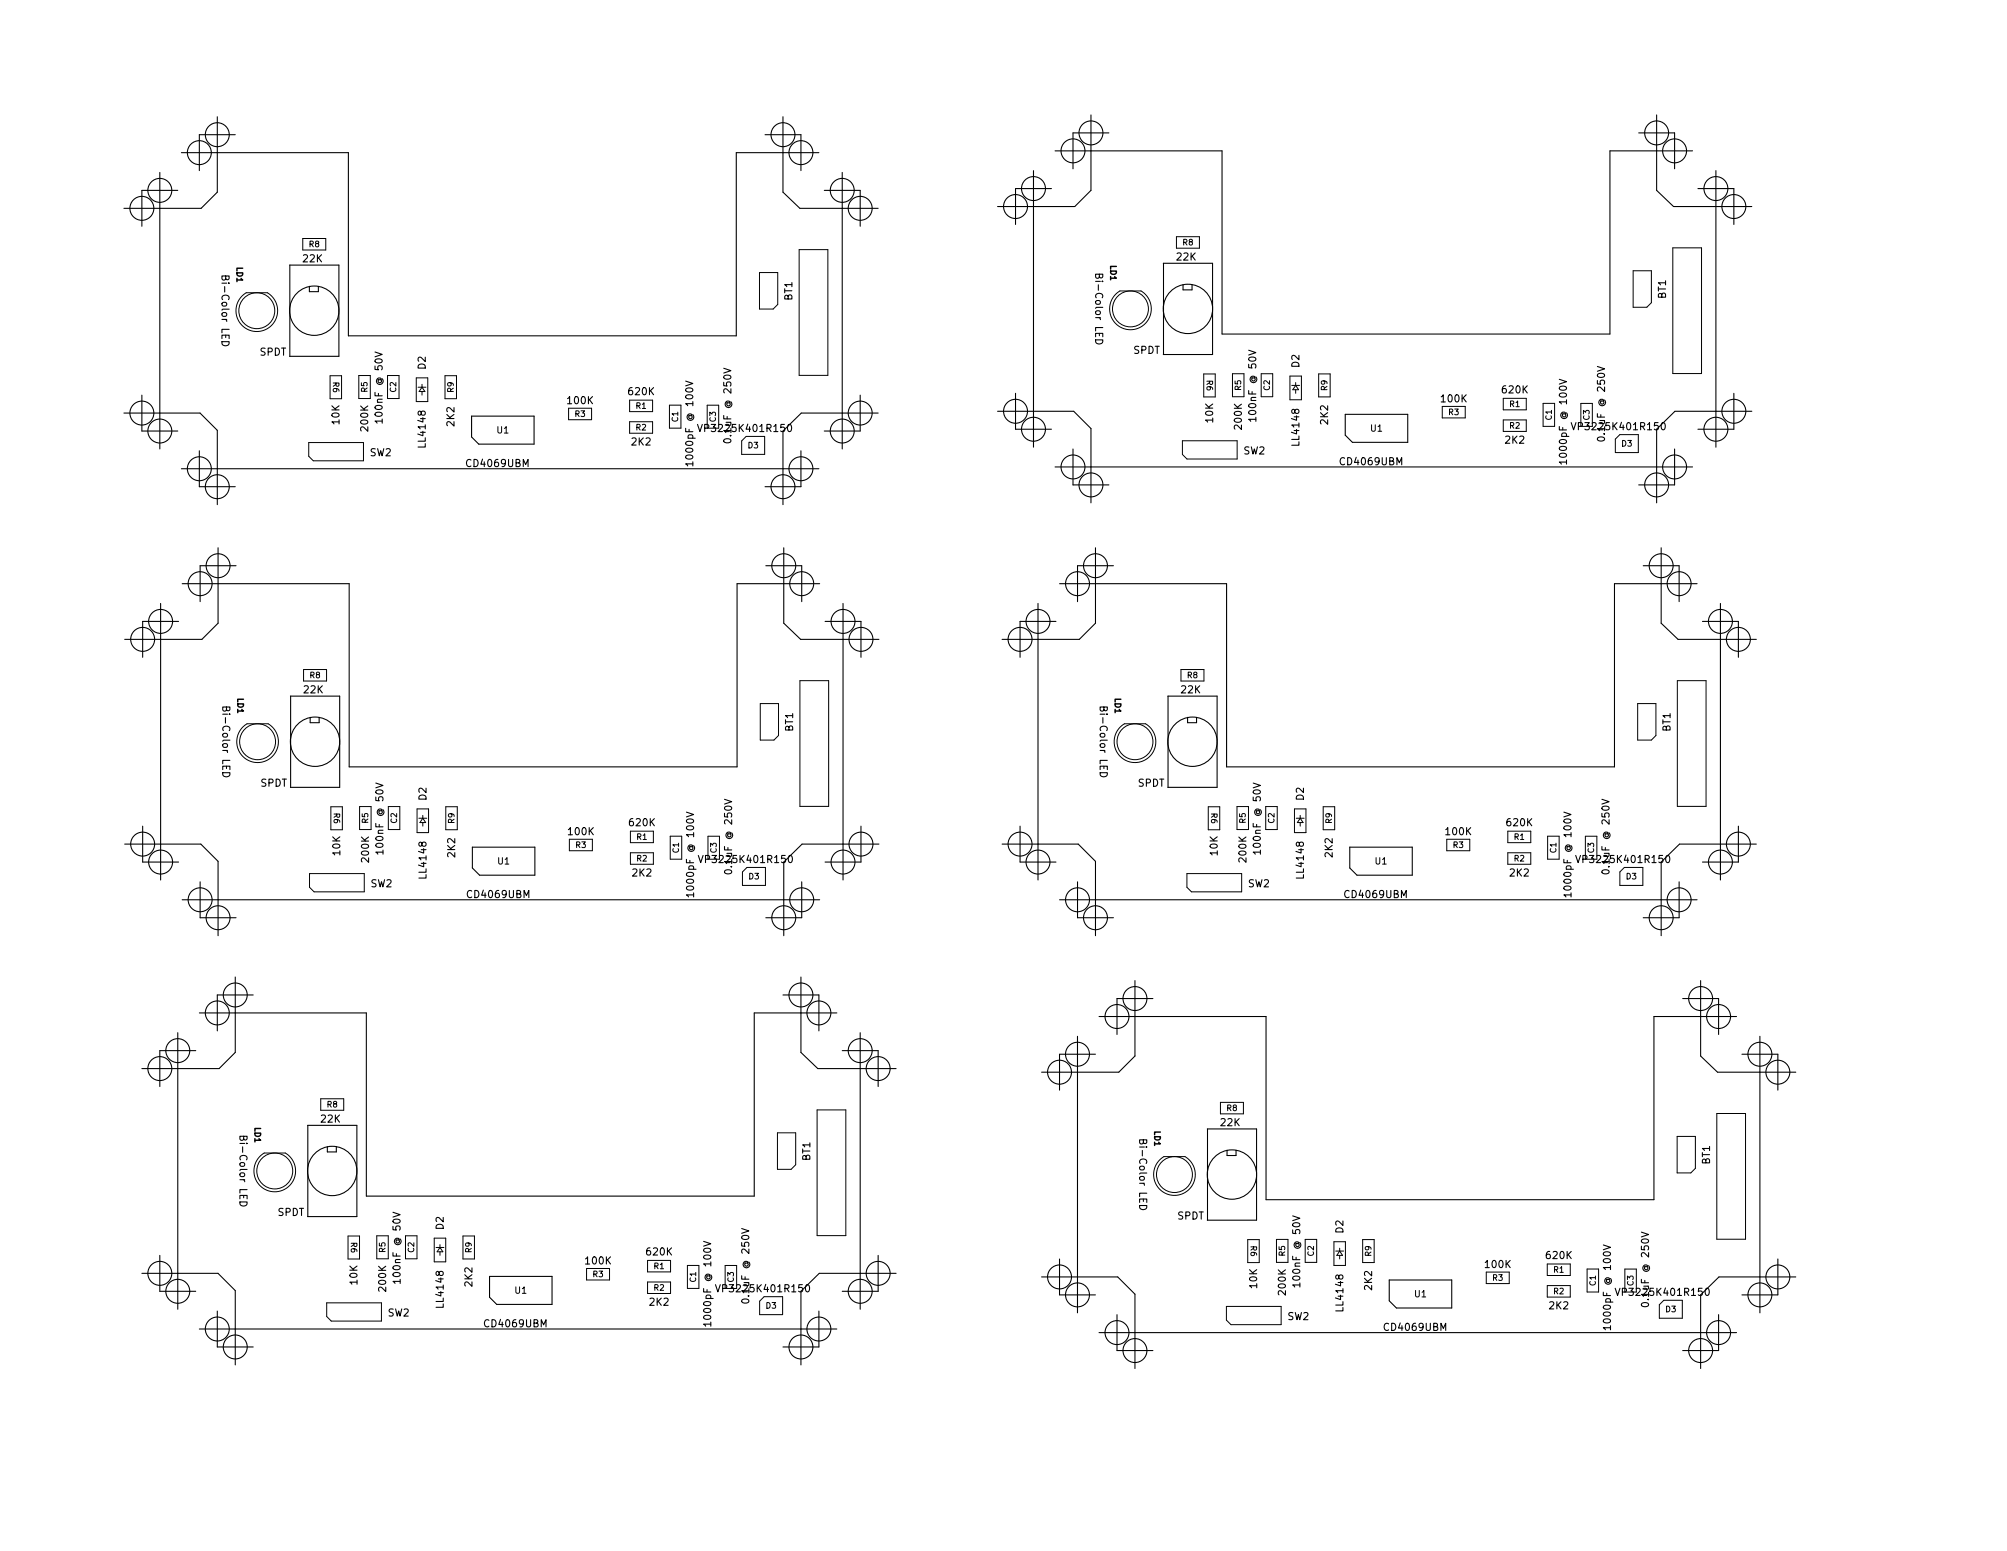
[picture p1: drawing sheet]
<svg xmlns="http://www.w3.org/2000/svg" width="279mm" height="216mm" viewBox="0 0 279 216" stroke-linecap="round" stroke-linejoin="round" font-family="sans-serif">
<defs><g id="words">
<g font-size="1.4">
<text x="30.9" y="38.9" transform="rotate(90 30.9 38.9)">Bi-Color LED</text>
<text x="42.2" y="36.5">22K</text>
<text x="110.3" y="41.8" transform="rotate(-90 110.3 41.8)">BT1</text>
<text x="152.5" y="38.7" transform="rotate(90 152.5 38.7)">Bi-Color LED</text>
<text x="163.8" y="36.3">22K</text>
<text x="231.9" y="41.6" transform="rotate(-90 231.9 41.6)">BT1</text>
<text x="36.1" y="49.5">SPDT</text>
<text x="59.3" y="51.4" transform="rotate(-90 59.3 51.4)">D2</text>
<text x="157.8" y="49.3">SPDT</text>
<text x="180.9" y="51.1" transform="rotate(-90 180.9 51.1)">D2</text>
<text x="47.3" y="59" transform="rotate(-90 47.3 59)">10K</text>
<text x="51.3" y="59.9" transform="rotate(-90 51.3 59.9)">200K</text>
<text x="53.3" y="58.3" transform="rotate(-90 53.3 58.3)">100nF @ 50V</text>
<text x="63.3" y="59.3" transform="rotate(-90 63.3 59.3)">2K2</text>
<text x="79.1" y="56.3">100K</text>
<text x="87.6" y="55">620K</text>
<text x="168.9" y="58.8" transform="rotate(-90 168.9 58.8)">10K</text>
<text x="172.9" y="59.7" transform="rotate(-90 172.9 59.7)">200K</text>
<text x="174.9" y="58.1" transform="rotate(-90 174.9 58.1)">100nF @ 50V</text>
<text x="184.9" y="59" transform="rotate(-90 184.9 59)">2K2</text>
<text x="200.7" y="56">100K</text>
<text x="209.2" y="54.7">620K</text>
<text x="219.5" y="59.9">VP3225K401R150</text>
<text x="51.5" y="63.5">SW2</text>
<text x="59.3" y="62.1" transform="rotate(-90 59.3 62.1)">LL4148</text>
<text x="65.1" y="65">CD4069UBM</text>
<text x="88" y="62">2K2</text>
<text x="96.5" y="64.1" transform="rotate(-90 96.5 64.1)">1000pF @ 100V</text>
<text x="97.9" y="60.1">VP3225K401R150</text>
<text x="101.8" y="61" transform="rotate(-90 101.8 61)">0.1uF @ 250V</text>
<text x="173.1" y="63.3">SW2</text>
<text x="180.9" y="61.9" transform="rotate(-90 180.9 61.9)">LL4148</text>
<text x="186.7" y="64.7">CD4069UBM</text>
<text x="209.6" y="61.7">2K2</text>
<text x="218.1" y="63.8" transform="rotate(-90 218.1 63.8)">1000pF @ 100V</text>
<text x="223.4" y="60.8" transform="rotate(-90 223.4 60.8)">0.1uF @ 250V</text>
<text x="31" y="98.9" transform="rotate(90 31 98.9)">Bi-Color LED</text>
<text x="42.3" y="96.5">22K</text>
<text x="110.4" y="101.8" transform="rotate(-90 110.4 101.8)">BT1</text>
<text x="153.1" y="98.9" transform="rotate(90 153.1 98.9)">Bi-Color LED</text>
<text x="164.5" y="96.5">22K</text>
<text x="232.5" y="101.8" transform="rotate(-90 232.5 101.8)">BT1</text>
<text x="36.3" y="109.5">SPDT</text>
<text x="59.4" y="111.4" transform="rotate(-90 59.4 111.4)">D2</text>
<text x="158.4" y="109.5">SPDT</text>
<text x="181.5" y="111.4" transform="rotate(-90 181.5 111.4)">D2</text>
<text x="47.4" y="119" transform="rotate(-90 47.4 119)">10K</text>
<text x="51.4" y="119.9" transform="rotate(-90 51.4 119.9)">200K</text>
<text x="53.4" y="118.3" transform="rotate(-90 53.4 118.3)">100nF @ 50V</text>
<text x="63.4" y="119.3" transform="rotate(-90 63.4 119.3)">2K2</text>
<text x="79.2" y="116.2">100K</text>
<text x="87.7" y="115">620K</text>
<text x="169.5" y="119" transform="rotate(-90 169.5 119)">10K</text>
<text x="173.5" y="119.9" transform="rotate(-90 173.5 119.9)">200K</text>
<text x="175.5" y="118.3" transform="rotate(-90 175.5 118.3)">100nF @ 50V</text>
<text x="185.5" y="119.3" transform="rotate(-90 185.5 119.3)">2K2</text>
<text x="201.3" y="116.2">100K</text>
<text x="209.8" y="115">620K</text>
<text x="51.6" y="123.5">SW2</text>
<text x="59.4" y="122.1" transform="rotate(-90 59.4 122.1)">LL4148</text>
<text x="65.2" y="125">CD4069UBM</text>
<text x="88.1" y="122">2K2</text>
<text x="96.6" y="124.1" transform="rotate(-90 96.6 124.1)">1000pF @ 100V</text>
<text x="98" y="120.1">VP3225K401R150</text>
<text x="101.9" y="121" transform="rotate(-90 101.9 121)">0.1uF @ 250V</text>
<text x="173.7" y="123.5">SW2</text>
<text x="181.5" y="122.1" transform="rotate(-90 181.5 122.1)">LL4148</text>
<text x="187.4" y="125">CD4069UBM</text>
<text x="210.2" y="122">2K2</text>
<text x="218.8" y="124.1" transform="rotate(-90 218.8 124.1)">1000pF @ 100V</text>
<text x="220.1" y="120.1">VP3225K401R150</text>
<text x="224.1" y="121" transform="rotate(-90 224.1 121)">0.1uF @ 250V</text>
<text x="33.3" y="158.7" transform="rotate(90 33.3 158.7)">Bi-Color LED</text>
<text x="44.7" y="156.3">22K</text>
<text x="112.8" y="161.6" transform="rotate(-90 112.8 161.6)">BT1</text>
<text x="158.6" y="159.2" transform="rotate(90 158.6 159.2)">Bi-Color LED</text>
<text x="170" y="156.8">22K</text>
<text x="238" y="162.1" transform="rotate(-90 238 162.1)">BT1</text>
<text x="38.6" y="169.3">SPDT</text>
<text x="61.7" y="171.1" transform="rotate(-90 61.7 171.1)">D2</text>
<text x="163.9" y="169.7">SPDT</text>
<text x="187" y="171.6" transform="rotate(-90 187 171.6)">D2</text>
<text x="49.7" y="178.8" transform="rotate(-90 49.7 178.8)">10K</text>
<text x="53.7" y="179.7" transform="rotate(-90 53.7 179.7)">200K</text>
<text x="55.8" y="178.1" transform="rotate(-90 55.8 178.1)">100nF @ 50V</text>
<text x="65.7" y="179" transform="rotate(-90 65.7 179)">2K2</text>
<text x="81.6" y="176">100K</text>
<text x="90.1" y="174.7">620K</text>
<text x="100.4" y="179.9">VP3225K401R150</text>
<text x="175" y="179.3" transform="rotate(-90 175 179.3)">10K</text>
<text x="181" y="178.6" transform="rotate(-90 181 178.6)">100nF @ 50V</text>
<text x="191" y="179.5" transform="rotate(-90 191 179.5)">2K2</text>
<text x="206.8" y="176.5">100K</text>
<text x="215.3" y="175.3">620K</text>
<text x="54" y="183.3">SW2</text>
<text x="61.7" y="181.9" transform="rotate(-90 61.7 181.9)">LL4148</text>
<text x="67.6" y="184.7">CD4069UBM</text>
<text x="90.5" y="181.7">2K2</text>
<text x="99" y="183.8" transform="rotate(-90 99 183.8)">1000pF @ 100V</text>
<text x="104.3" y="180.8" transform="rotate(-90 104.3 180.8)">0.1uF @ 250V</text>
<text x="179" y="180.2" transform="rotate(-90 179 180.2)">200K</text>
<text x="179.2" y="183.7">SW2</text>
<text x="187" y="182.4" transform="rotate(-90 187 182.4)">LL4148</text>
<text x="192.9" y="185.3">CD4069UBM</text>
<text x="215.7" y="182.3">2K2</text>
<text x="224.2" y="184.3" transform="rotate(-90 224.2 184.3)">1000pF @ 100V</text>
<text x="225.6" y="180.4">VP3225K401R150</text>
<text x="229.5" y="181.3" transform="rotate(-90 229.5 181.3)">0.1uF @ 250V</text>
</g>
<g font-size="1.3">
<text x="69.2" y="60.3">U1</text>
<text x="190.8" y="60.1">U1</text>
<text x="69.3" y="120.3">U1</text>
<text x="191.5" y="120.3">U1</text>
<text x="71.7" y="180.1">U1</text>
<text x="196.9" y="180.6">U1</text>
</g>
<g font-size="1.1">
<text x="43" y="34.4">R8</text>
<text x="164.7" y="34.2">R8</text>
<text x="32.9" y="37.2" transform="rotate(90 32.9 37.2)">LD1</text>
<text x="154.6" y="36.9" transform="rotate(90 154.6 36.9)">LD1</text>
<text x="46.3" y="53.2" transform="rotate(90 46.3 53.2)">R6</text>
<text x="168" y="52.9" transform="rotate(90 168 52.9)">R6</text>
<text x="51.2" y="54.6" transform="rotate(-90 51.2 54.6)">R5</text>
<text x="55.2" y="54.6" transform="rotate(-90 55.2 54.6)">C2</text>
<text x="63.1" y="54.6" transform="rotate(-90 63.1 54.6)">R9</text>
<text x="80" y="58">R3</text>
<text x="88.5" y="59.9">R2</text>
<text x="88.5" y="56.9">R1</text>
<text x="94.4" y="58.7" transform="rotate(-90 94.4 58.7)">C1</text>
<text x="99.7" y="58.7" transform="rotate(-90 99.7 58.7)">C3</text>
<text x="172.8" y="54.3" transform="rotate(-90 172.8 54.3)">R5</text>
<text x="176.8" y="54.3" transform="rotate(-90 176.8 54.3)">C2</text>
<text x="184.8" y="54.4" transform="rotate(-90 184.8 54.4)">R9</text>
<text x="201.7" y="57.8">R3</text>
<text x="210.2" y="56.6">R1</text>
<text x="210.2" y="59.7">R2</text>
<text x="216" y="58.5" transform="rotate(-90 216 58.5)">C1</text>
<text x="221.3" y="58.5" transform="rotate(-90 221.3 58.5)">C3</text>
<text x="104.1" y="62.4">D3</text>
<text x="225.8" y="62.1">D3</text>
<text x="43.1" y="94.4">R8</text>
<text x="165.3" y="94.4">R8</text>
<text x="33.1" y="97.2" transform="rotate(90 33.1 97.2)">LD1</text>
<text x="155.2" y="97.2" transform="rotate(90 155.2 97.2)">LD1</text>
<text x="46.5" y="113.2" transform="rotate(90 46.5 113.2)">R6</text>
<text x="168.6" y="113.2" transform="rotate(90 168.6 113.2)">R6</text>
<text x="51.3" y="114.6" transform="rotate(-90 51.3 114.6)">R5</text>
<text x="55.3" y="114.6" transform="rotate(-90 55.3 114.6)">C2</text>
<text x="63.3" y="114.6" transform="rotate(-90 63.3 114.6)">R9</text>
<text x="80.2" y="118">R3</text>
<text x="88.6" y="116.9">R1</text>
<text x="88.6" y="119.9">R2</text>
<text x="94.5" y="118.7" transform="rotate(-90 94.5 118.7)">C1</text>
<text x="99.8" y="118.7" transform="rotate(-90 99.8 118.7)">C3</text>
<text x="173.4" y="114.6" transform="rotate(-90 173.4 114.6)">R5</text>
<text x="177.4" y="114.6" transform="rotate(-90 177.4 114.6)">C2</text>
<text x="185.4" y="114.6" transform="rotate(-90 185.4 114.6)">R9</text>
<text x="202.3" y="118">R3</text>
<text x="210.8" y="116.9">R1</text>
<text x="210.8" y="119.9">R2</text>
<text x="216.7" y="118.7" transform="rotate(-90 216.7 118.7)">C1</text>
<text x="221.9" y="118.7" transform="rotate(-90 221.9 118.7)">C3</text>
<text x="104.2" y="122.4">D3</text>
<text x="226.4" y="122.4">D3</text>
<text x="45.5" y="154.2">R8</text>
<text x="170.8" y="154.6">R8</text>
<text x="35.5" y="156.9" transform="rotate(90 35.5 156.9)">LD1</text>
<text x="160.7" y="157.4" transform="rotate(90 160.7 157.4)">LD1</text>
<text x="48.9" y="172.9" transform="rotate(90 48.9 172.9)">R6</text>
<text x="174.1" y="173.4" transform="rotate(90 174.1 173.4)">R6</text>
<text x="53.6" y="174.3" transform="rotate(-90 53.6 174.3)">R5</text>
<text x="57.7" y="174.3" transform="rotate(-90 57.7 174.3)">C2</text>
<text x="65.7" y="174.4" transform="rotate(-90 65.7 174.4)">R9</text>
<text x="82.5" y="177.8">R3</text>
<text x="91" y="179.7">R2</text>
<text x="91" y="176.6">R1</text>
<text x="96.9" y="178.5" transform="rotate(-90 96.9 178.5)">C1</text>
<text x="102.1" y="178.5" transform="rotate(-90 102.1 178.5)">C3</text>
<text x="178.9" y="174.8" transform="rotate(-90 178.9 174.8)">R5</text>
<text x="182.9" y="174.8" transform="rotate(-90 182.9 174.8)">C2</text>
<text x="190.9" y="174.9" transform="rotate(-90 190.9 174.9)">R9</text>
<text x="207.8" y="178.3">R3</text>
<text x="216.3" y="177.2">R1</text>
<text x="222.1" y="179" transform="rotate(-90 222.1 179)">C1</text>
<text x="227.4" y="179" transform="rotate(-90 227.4 179)">C3</text>
<text x="106.6" y="182.2">D3</text>
<text x="216.3" y="180.2">R2</text>
<text x="231.9" y="182.6">D3</text>
</g>
</g></defs>
<g fill="none" stroke="#000" stroke-width=".15">
<path d="M30.2 16.2v10.6l-2.2 2.2h-10.7M32.7 18.8h-4.9v5M106.5 18.8h5v5M109 16.2v10.6l2.4 2.2h10.8M151.9 16v10.5l-2.3 2.3h-10.7M154.4 18.5h-5v5M228.1 18.5h5v5M230.6 16v10.5l2.4 2.3h10.9M22.2 24v38.5M24.7 26.5h-5v5M25.2 21.2h23.3v25.5h54v-25.5h11.5M31.4 38.4l.1 .4 .1 .1h.2l.1-.5h-1v.4l.1 .1 .2 .1 .2-.3"/>
<path d="M40.3 36.9h6.9v12.7h-6.9zM43.1 39.9v.7h1.2v-.7M114.8 26.5h5v5M117.2 24v38.5M143.9 23.8v38.5M146.4 26.2h-5v5M146.9 21h23.2v25.5h54v-25.5h11.5M153 38.2l.1 .4 .1 .1 .2-.1 .1-.4h-1v.3l.1 .2h.3l.1-.2M161.9 36.6h6.9v12.7h-6.9M162 36.6v12.7M164.7 39.6v.7h1.2v-.7M236.4 26.2h5v5"/>
<path d="M238.9 23.8v38.5M17.3 57.5h10.6l2.3 2.4v10.4M19.7 55v5h5M30.9 47.6h1a.51 .51 0 0 1-.5 .5 .51 .51 0 0 1-.5-.5zM52.2 49l1 .3-1 .4M53.2 58.6h-1l.3 .3M53.2 58.3v.6M65.7 57.9h8.7v3.9h-7.7l-1-1zM95.5 53l1 .4-1 .3M97.1 59.1l.3 1 .4-1M100.8 51.3l1 .3-1 .3M109.7 59.2l.2-.1a.53 .53 0 0 1 .3 .5 .53 .53 0 0 1-.3 .5l-.2-.1-.1-.3z"/>
<path d="M119.8 55v5h-5M122.2 57.5h-10.7l-2.5 2.5v10.3M138.9 57.3h10.6l2.4 2.4v10.3M141.4 54.7v5h5M152.5 47.3h1a.51 .51 0 0 1-.5 .6 .51 .51 0 0 1-.5-.6zM173.8 48.7l1 .4-1 .3M174.8 58.4h-1l.3 .3M174.8 58.1v.6M187.3 57.7h8.7v3.9h-7.7l-1-1zM217.1 52.8l1 .3-1 .4M218.7 58.8l.4 1 .3-1M222.4 51l1 .3-1 .4"/>
<path d="M231.3 58.9l.2-.1a.53 .53 0 0 1 .3 .5 .53 .53 0 0 1-.3 .5l-.2-.1v-.3zM241.4 54.7v5h-5M243.9 57.3h-10.7l-2.6 2.4v10.3M25.2 65.3h88.8M27.8 62.7v5h4.9M30.4 76.3v10.4l-2.3 2.3h-10.7M32.9 78.7h-5v5M96.5 64.6h-1l.2 .3M96.5 64.3v.6M100.8 61.2a.59 .59 0 0 1 1 .2 .57 .57 0 0 1-1-.1zM106.6 78.7h5v5M109.1 76.3v10.4l2.4 2.3h10.9"/>
<path d="M111.5 62.7v5h-5M146.9 65h88.7M149.4 62.5v5h5M152.5 76.3v10.4l-2.2 2.3h-10.8M155 78.7h-5v5M218.1 64.3h-1l.3 .3M218.1 64v.6M222.5 60.9a.54 .54 0 0 1 .9 .3 .57 .57 0 0 1-1-.1zM228.8 78.7h5v5M231.3 76.3v10.4l2.3 2.3h10.9M233.1 62.5v5h-5M22.4 84v38.5"/>
<path d="M24.9 86.5h-5v5M25.4 81.3h23.2v25.5h54v-25.5h11.5M31.5 98.4l.1 .4 .1 .1h.2l.1-.5h-1v.4l.1 .1 .2 .1 .2-.2M40.4 96.9h6.9v12.7h-6.9M40.5 96.9v12.7M43.2 99.8v.8h1.2v-.8M114.9 86.5h5v5M117.4 84v38.5M144.5 84v38.5M147 86.5h-5v5M147.5 81.3h23.3v25.5h54v-25.5h11.5M153.7 98.4v.4l.2 .1h.2l.1-.5h-1v.4v.1l.3 .1 .2-.2"/>
<path d="M162.6 96.9h6.8v12.7h-6.8M162.6 96.9v12.7M165.3 99.8v.8h1.3v-.8M237 86.5h5v5M239.5 84v38.5M17.4 117.5h10.6l2.4 2.4v10.3M19.9 115v5h5M31 107.6h1a.51 .51 0 0 1-.5 .5 .51 .51 0 0 1-.5-.5zM52.3 109l1 .3-1 .4M53.3 118.6h-1l.3 .3M53.3 118.3v.6M65.8 117.9h8.7v3.9h-7.7l-1-1z"/>
<path d="M95.6 113l1 .4-1 .3M97.2 119.1l.3 1 .4-1M100.9 111.3l1 .3-1 .3M109.9 119.1h.1a.53 .53 0 0 1 .3 .5 .53 .53 0 0 1-.3 .5 .67 .67 0 0 1-.1-1zM119.9 115v5h-5M122.4 117.5h-10.7l-2.6 2.5v10.2M139.5 117.5h10.6l2.4 2.4v10.3M142 115v5h5M153.2 107.6h1a.51 .51 0 0 1-.5 .5 .51 .51 0 0 1-.5-.5zM174.5 109l1 .3-1 .4M175.5 118.6h-1l.2 .3M175.5 118.3v.6"/>
<path d="M187.9 117.9h8.7v3.9h-7.7l-1-1zM217.7 113l1 .4-1 .3M219.4 119.1l.3 1 .3-1M223 111.3l1 .3-1 .3M232 119.2l.1-.1a.53 .53 0 0 1 .4 .5 .53 .53 0 0 1-.4 .5l-.1-.1-.1-.3zM242 115v5h-5M244.5 117.5h-10.7l-2.5 2.5v10.2M25.4 125.2h88.7M27.9 122.8v5h5M32.7 136v10.5l-2.2 2.3h-10.8M35.3 138.5h-5.1v5M96.6 124.6h-1l.2 .3"/>
<path d="M96.6 124.3v.6M101 121.2a.54 .54 0 0 1 .9 .2 .57 .57 0 0 1-1-.1zM109 138.5h5v5M111.5 136v10.5l2.3 2.3h11M111.6 122.8v5h-5M147.5 125.2h88.8M150 122.8v5h5M158 136.5v10.5l-2.3 2.2h-10.7M160.5 139h-5v5M218.7 124.6h-1l.3 .3M218.7 124.3v.6M223.1 121.2a.59 .59 0 0 1 .9 .2 .57 .57 0 0 1-1-.1z"/>
<path d="M233.8 122.8v5h-5M234.2 139h5v5M236.8 136.5v10.5l2.3 2.2h10.9M24.7 143.8v38.5M27.2 146.2h-5v5M27.8 141h23.2v25.5h54v-25.5h11.5M33.9 158.2l.1 .4 .1 .1 .2-.1 .1-.4h-1v.3l.1 .2h.2l.2-.2M42.8 156.6h6.9v12.7h-6.9M42.9 156.6v12.7M45.6 159.6v.7h1.2v-.7M117.2 146.2h5v5M119.8 143.8v38.5"/>
<path d="M150 144.2v38.5M152.5 146.8h-5v5M153 141.5h23.3v25.5h53.9v-25.5h11.6M159.2 158.7v.4l.2 .1 .2-.1v-.4h-1v.3l.1 .2h.3l.2-.2M168.1 157.2h6.8v12.7h-6.8M168.1 157.2v12.7M242.5 146.8h5v5M245 144.2v38.5M19.7 177.3h10.6l2.4 2.3v10.4M22.2 174.7v5h5M33.4 167.3h1a.51 .51 0 0 1-.5 .6 .51 .51 0 0 1-.5-.6zM54.7 168.7l1 .4-1 .3"/>
<path d="M55.7 178.4h-1l.3 .3M55.7 178.1v.6M68.1 177.7h8.7v3.9h-7.7l-1-1zM98 172.8l1 .3-1 .4M99.6 178.8l.3 1 .4-1M103.3 171l1 .3-1 .4M112.3 178.9l.1-.1a.53 .53 0 0 1 .3 .5 .53 .53 0 0 1-.3 .5 .67 .67 0 0 1-.1-.9zM122.2 174.7v5h-5M124.8 177.3h-10.7l-2.6 2.4v10.3M145 177.7h10.6l2.4 2.5v10.3M147.5 175.3v5h5M158.6 167.8h1a.51 .51 0 0 1-.5 .6 .51 .51 0 0 1-.5-.6z"/>
<path d="M170.8 160.1v.8h1.3v-.8M180 169.3l1 .3-1 .3M181 178.9h-1l.2 .3M181 178.6v.6M193.4 178.2h8.7v3.9h-7.7l-1-1zM223.2 173.3l1 .3-1 .4M224.9 179.3l.3 1 .3-1M228.5 171.5l1 .3-1 .4M237.5 179.4l.1-.1a.53 .53 0 0 1 .4 .5 .53 .53 0 0 1-.4 .5l-.1-.1-.1-.3zM247.5 175.3v5h-5M250 177.7h-10.7l-2.5 2.6v10.2M27.8 185h88.7"/>
<path d="M30.2 182.5v5h5.1M99 184.3h-1l.2 .3M99 184v.6M103.3 180.9a.54 .54 0 0 1 1 .3 .57 .57 0 0 1-1-.1zM114 182.5v5h-5M153 185.5h88.8M155.5 183v5h5M224.2 184.8h-1l.3 .3M224.2 184.5v.6M228.5 181.5a.59 .59 0 0 1 1 .2 .57 .57 0 0 1-1-.1zM239.2 183v5h-5"/>
<circle cx="30.3" cy="18.8" r="1.67"/>
<circle cx="109" cy="18.8" r="1.67"/>
<circle cx="151.9" cy="18.5" r="1.67"/>
<circle cx="230.6" cy="18.5" r="1.67"/>
<circle cx="19.7" cy="29" r="1.67"/>
<circle cx="22.2" cy="26.5" r="1.67"/>
<circle cx="27.7" cy="21.3" r="1.67"/>
<circle cx="111.5" cy="21.3" r="1.67"/>
<circle cx="117.2" cy="26.5" r="1.67"/>
<circle cx="119.7" cy="29" r="1.67"/>
<circle cx="141.4" cy="28.8" r="1.67"/>
<circle cx="143.9" cy="26.3" r="1.67"/>
<circle cx="149.4" cy="21" r="1.67"/>
<circle cx="233.1" cy="21" r="1.67"/>
<circle cx="238.9" cy="26.3" r="1.67"/>
<circle cx="241.4" cy="28.8" r="1.67"/>
<circle cx="19.7" cy="57.5" r="1.67"/>
<circle cx="43.8" cy="43.2" r="3.4"/>
<circle cx="119.7" cy="57.5" r="1.67"/>
<circle cx="141.4" cy="57.2" r="1.67"/>
<circle cx="143.9" cy="59.8" r="1.67"/>
<circle cx="165.4" cy="43" r="3.4"/>
<circle cx="238.9" cy="59.8" r="1.67"/>
<circle cx="241.4" cy="57.2" r="1.67"/>
<circle cx="22.2" cy="60" r="1.67"/>
<circle cx="27.7" cy="65.2" r="1.67"/>
<circle cx="30.2" cy="67.8" r="1.67"/>
<circle cx="30.4" cy="78.8" r="1.67"/>
<circle cx="109" cy="67.8" r="1.67"/>
<circle cx="109.1" cy="78.8" r="1.67"/>
<circle cx="111.5" cy="65.2" r="1.67"/>
<circle cx="117.2" cy="60" r="1.67"/>
<circle cx="149.4" cy="65" r="1.67"/>
<circle cx="151.9" cy="67.5" r="1.67"/>
<circle cx="152.5" cy="78.8" r="1.67"/>
<circle cx="230.6" cy="67.5" r="1.67"/>
<circle cx="231.3" cy="78.8" r="1.67"/>
<circle cx="233.1" cy="65" r="1.67"/>
<circle cx="19.9" cy="89" r="1.67"/>
<circle cx="22.4" cy="86.5" r="1.67"/>
<circle cx="27.9" cy="81.3" r="1.67"/>
<circle cx="111.6" cy="81.3" r="1.67"/>
<circle cx="117.4" cy="86.5" r="1.67"/>
<circle cx="119.9" cy="89" r="1.67"/>
<circle cx="142" cy="89" r="1.67"/>
<circle cx="144.5" cy="86.5" r="1.67"/>
<circle cx="150" cy="81.3" r="1.67"/>
<circle cx="233.8" cy="81.3" r="1.67"/>
<circle cx="239.5" cy="86.5" r="1.67"/>
<circle cx="242" cy="89" r="1.67"/>
<circle cx="19.9" cy="117.5" r="1.67"/>
<circle cx="43.9" cy="103.2" r="3.4"/>
<circle cx="119.9" cy="117.5" r="1.67"/>
<circle cx="142" cy="117.5" r="1.67"/>
<circle cx="166" cy="103.2" r="3.4"/>
<circle cx="242" cy="117.5" r="1.67"/>
<circle cx="22.4" cy="120" r="1.67"/>
<circle cx="27.9" cy="125.3" r="1.67"/>
<circle cx="30.4" cy="127.7" r="1.67"/>
<circle cx="32.7" cy="138.5" r="1.67"/>
<circle cx="109.1" cy="127.7" r="1.67"/>
<circle cx="111.5" cy="138.5" r="1.67"/>
<circle cx="111.6" cy="125.3" r="1.67"/>
<circle cx="117.4" cy="120" r="1.67"/>
<circle cx="144.5" cy="120" r="1.67"/>
<circle cx="150" cy="125.3" r="1.67"/>
<circle cx="152.5" cy="127.7" r="1.67"/>
<circle cx="158" cy="139" r="1.67"/>
<circle cx="231.3" cy="127.7" r="1.67"/>
<circle cx="233.8" cy="125.3" r="1.67"/>
<circle cx="236.7" cy="139" r="1.67"/>
<circle cx="239.5" cy="120" r="1.67"/>
<circle cx="22.2" cy="148.8" r="1.67"/>
<circle cx="24.7" cy="146.3" r="1.67"/>
<circle cx="30.3" cy="141" r="1.67"/>
<circle cx="114" cy="141" r="1.67"/>
<circle cx="119.7" cy="146.3" r="1.67"/>
<circle cx="122.3" cy="148.8" r="1.67"/>
<circle cx="147.5" cy="149.3" r="1.67"/>
<circle cx="150" cy="146.8" r="1.67"/>
<circle cx="155.5" cy="141.5" r="1.67"/>
<circle cx="239.2" cy="141.5" r="1.67"/>
<circle cx="245" cy="146.8" r="1.67"/>
<circle cx="247.5" cy="149.3" r="1.67"/>
<circle cx="22.2" cy="177.2" r="1.67"/>
<circle cx="24.8" cy="179.7" r="1.67"/>
<circle cx="46.2" cy="163" r="3.4"/>
<circle cx="119.7" cy="179.7" r="1.67"/>
<circle cx="122.3" cy="177.2" r="1.67"/>
<circle cx="147.5" cy="177.7" r="1.67"/>
<circle cx="171.5" cy="163.5" r="3.4"/>
<circle cx="247.5" cy="177.7" r="1.67"/>
<circle cx="30.2" cy="185" r="1.67"/>
<circle cx="32.7" cy="187.5" r="1.67"/>
<circle cx="111.5" cy="187.5" r="1.67"/>
<circle cx="114" cy="185" r="1.67"/>
<circle cx="150" cy="180.2" r="1.67"/>
<circle cx="155.5" cy="185.5" r="1.67"/>
<circle cx="158" cy="188" r="1.67"/>
<circle cx="236.7" cy="188" r="1.67"/>
<circle cx="239.2" cy="185.5" r="1.67"/>
<circle cx="245" cy="180.2" r="1.67"/>
</g>
<g fill="none" stroke="#000" stroke-width=".14">
<path d="M42.2 33.2h3.1v1.6h-3.1zM105.7 37.9h2.6v4.5l-.7 .6h-1.9zM111.2 34.8h4v17.5h-4zM163.8 32.9h3.2v1.7h-3.2zM227.4 37.7h2.5v4.4l-.6 .7h-1.9zM232.9 34.5h4v17.5h-4zM33.7 41.2l.6-.5h2.9a2.9 2.9 0 0 1 .9 4.2 2.9 2.9 0 0 1-4.2 .6 2.9 2.9 0 0 1-.2-4.3zM46 52.3h1.6v3.2h-1.6zM50 52.3h1.6v3.2h-1.6zM54 52.3h1.6v3.2h-1.6zM58 52.6h1.6v3.3h-1.6zM58.2 53.9h1.1"/>
<path d="M58.7 53.5v.4M58.7 54.5v.5M58.7 53.9l.4 .6h-.8zM62 52.3h1.6v3.2h-1.6zM79.2 56.8h3.2v1.6h-3.2zM87.7 58.7h3.1v1.6h-3.1zM87.7 55.7h3.1v1.6h-3.1zM93.2 56.4h1.6v3.2h-1.6zM98.4 59.6v-3.2h1.7v3.2M155.3 41l.6-.5h2.9a2.9 2.9 0 0 1 .9 4.2 2.9 2.9 0 0 1-4.2 .5 2.9 2.9 0 0 1-.2-4.2zM167.6 52.1h1.6v3.2h-1.6zM171.6 52h1.6v3.2h-1.6z"/>
<path d="M175.6 52h1.6v3.2h-1.6zM179.6 52.3h1.6v3.3h-1.6zM179.8 53.6h1.1M180.4 53.3v.3M180.4 54.3v.4M180.4 53.6l.4 .7h-.8zM183.6 52h1.6v3.3h-1.6zM200.8 56.6h3.2v1.6h-3.2zM209.3 55.4h3.2v1.6h-3.2zM209.3 58.5h3.2v1.6h-3.2zM214.8 56.2h1.6v3.1h-1.6zM220.1 59.4v-3.2h1.6v3.2"/>
<path d="M43 61.6h7.6v2.5h-7l-.6-.6zM103.9 60.7h2.5v2.6h-3.2v-1.9zM164.6 61.4h7.6v2.5h-7l-.6-.6zM225.5 60.5h2.6v2.5h-3.2v-1.9zM42.3 93.2h3.2v1.6h-3.2zM105.8 97.9h2.6v4.5l-.7 .6h-1.9zM111.4 94.7h4v17.5h-4zM164.4 93.2h3.2v1.6h-3.2zM228 97.9h2.5v4.5l-.6 .6h-1.9zM233.5 94.7h4v17.5h-4zM33.8 101.2l.6-.5 2.9 .1a2.9 2.9 0 0 1 .9 4.1 2.9 2.9 0 0 1-4.2 .6 2.9 2.9 0 0 1-.2-4.3zM46.1 112.3h1.6v3.2h-1.6z"/>
<path d="M50.1 112.3h1.6v3.2h-1.6zM54.1 112.3h1.6v3.2h-1.6zM58.1 112.6h1.6v3.3h-1.6zM58.3 113.9h1.1M58.9 113.9l.4 .6h-.8zM58.9 113.5v.4M58.9 114.5v.5M62.1 112.3h1.6v3.2h-1.6zM79.3 116.8h3.2v1.6h-3.2zM87.8 115.7h3.2v1.6h-3.2zM87.8 118.7h3.2v1.6h-3.2zM93.3 116.4h1.6v3.2h-1.6z"/>
<path d="M98.6 119.6v-3.2h1.6v3.2M155.9 101.2l.6-.5 3 .1a2.9 2.9 0 0 1 .9 4.1 2.9 2.9 0 0 1-4.3 .6 2.9 2.9 0 0 1-.2-4.3zM168.2 112.3h1.6v3.2h-1.6zM172.2 112.3h1.6v3.2h-1.6zM176.2 112.3h1.6v3.2h-1.6zM180.2 112.6h1.6v3.3h-1.6zM180.5 113.9h1.1M181 113.5v.4M181 114.5v.5M181 113.9l.4 .6h-.8zM184.2 112.3h1.6v3.2h-1.6zM201.4 116.8h3.2v1.6h-3.2z"/>
<path d="M209.9 115.7h3.2v1.6h-3.2zM209.9 118.7h3.2v1.6h-3.2zM215.4 116.4h1.7v3.2h-1.7zM220.7 119.6v-3.2h1.6v3.2M43.1 121.6h7.6v2.5h-7l-.6-.6zM103.4 121.4l.6-.6h2.6v2.4h-3.2zM165.2 121.6h7.7v2.5h-7l-.7-.6zM225.5 121.4l.6-.6h2.6v2.4h-3.2zM44.6 152.9h3.3v1.7h-3.3zM108.2 157.7h2.6v4.4l-.7 .7h-1.9zM113.8 154.5h4v17.5h-4zM169.9 153.5h3.2v1.5h-3.2z"/>
<path d="M233.5 158.2h2.5v4.4l-.6 .7h-1.9zM239 155h4v17.5h-4zM36.2 161l.6-.5h2.9a2.9 2.9 0 0 1 .9 4.2 2.9 2.9 0 0 1-4.2 .5 2.9 2.9 0 0 1-.2-4.2zM48.4 172.1h1.6v3.2h-1.6zM52.4 172h1.6v3.2h-1.6zM56.4 172h1.6v3.2h-1.6zM60.4 172.3h1.6v3.3h-1.6zM60.7 173.6h1.1M61.3 173.3v.3M61.3 174.3v.4M61.3 173.6l.4 .7h-.8zM64.4 172h1.6v3.3h-1.6z"/>
<path d="M81.7 176.6h3.2v1.6h-3.2zM90.1 178.5h3.3v1.6h-3.3zM90.1 175.4h3.3v1.6h-3.3zM95.7 176.2h1.6v3.1h-1.6zM101 179.4v-3.2h1.5v3.2M161.4 161.5l.6-.5h3a2.9 2.9 0 0 1 .9 4.2 2.9 2.9 0 0 1-4.3 .5 2.9 2.9 0 0 1-.2-4.2zM173.7 172.6h1.6v3.2h-1.6zM177.7 172.5h1.6v3.2h-1.6zM181.7 172.5h1.6v3.2h-1.6zM185.7 172.9h1.6v3.3h-1.6zM186 174.2h1M186.5 173.7v.5"/>
<path d="M186.5 174.7v.6M186.5 174.2l.4 .5h-.8zM189.7 172.6h1.6v3.1h-1.6zM206.9 177.1h3.2v1.6h-3.2zM215.4 176h3.2v1.6h-3.2zM215.4 179h3.2v1.6h-3.2zM220.9 176.6h1.6v3.3h-1.6zM226.2 179.9v-3.2h1.6v3.2M45.5 181.4h7.6v2.5h-7l-.6-.6zM106.4 180.5h2.5v2.5h-3.1v-1.9zM170.7 181.9h7.6v2.5h-6.9l-.7-.6zM231.6 181h2.6v2.5h-3.2v-1.9z"/>
<circle cx="35.7" cy="43.2" r="2.5"/>
<circle cx="157.4" cy="43" r="2.5"/>
<circle cx="35.9" cy="103.2" r="2.5"/>
<circle cx="158" cy="103.2" r="2.5"/>
<circle cx="38.2" cy="163" r="2.5"/>
<circle cx="163.5" cy="163.5" r="2.5"/>
</g>
<use href="#words"/>
</svg>
